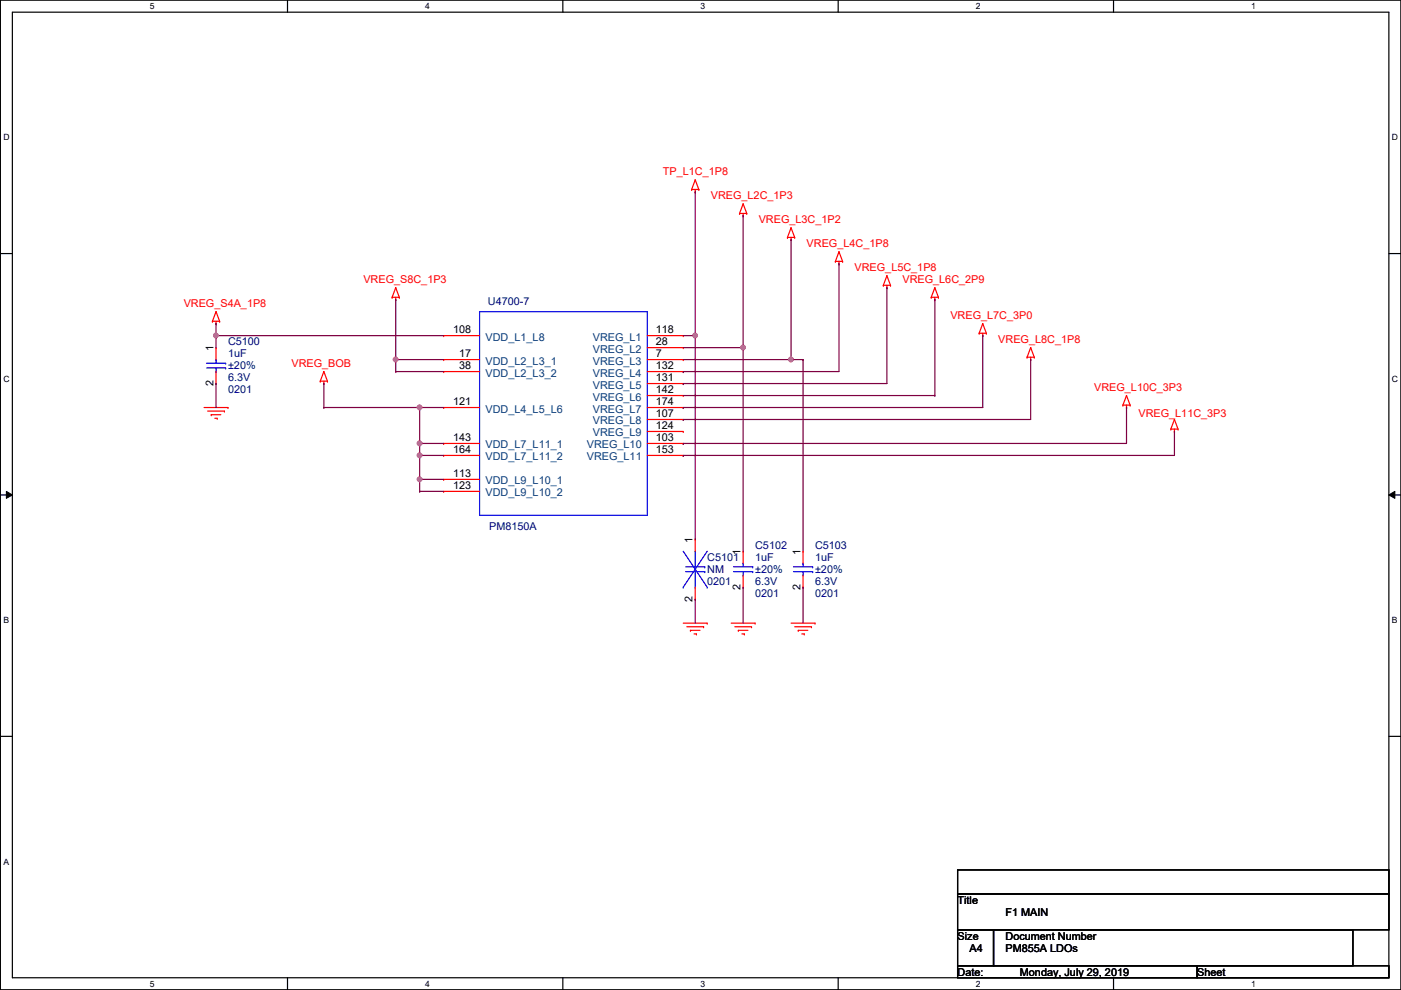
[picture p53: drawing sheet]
<svg xmlns="http://www.w3.org/2000/svg" width="297mm" height="210mm" viewBox="0 0 297 210" stroke-linecap="round" stroke-linejoin="round" font-family="sans-serif">
<defs><g id="words">
<g font-size="2.3" fill="#f00">
<text x="140.5" y="37.2">TP_L1C_1P8</text>
<text x="150.7" y="42.2">VREG_L2C_1P3</text>
<text x="160.9" y="47.3">VREG_L3C_1P2</text>
<text x="171" y="52.4">VREG_L4C_1P8</text>
<text x="181.2" y="57.5">VREG_L5C_1P8</text>
<text x="38.9" y="65.1">VREG_S4A_1P8</text>
<text x="77" y="60">VREG_S8C_1P3</text>
<text x="191.3" y="60">VREG_L6C_2P9</text>
<text x="201.5" y="67.6">VREG_L7C_3P0</text>
<text x="61.8" y="77.8">VREG_BOB</text>
<text x="211.7" y="72.7">VREG_L8C_1P8</text>
<text x="232" y="82.9">VREG_L10C_3P3</text>
<text x="241.4" y="88.5">VREG_L11C_3P3</text>
</g>
<g font-size="2.3" fill="#00007f">
<text x="103.5" y="64.6">U4700-7</text>
<text x="48.3" y="73.2">C5100</text>
<text x="48.3" y="75.8">1uF</text>
<text x="48.3" y="83.4">0201</text>
<text x="48.3" y="80.9">6.3V</text>
<text x="48.3" y="78.3">±20%</text>
<text x="103.7" y="112.4">PM8150A</text>
<text x="149.9" y="119">C5101</text>
<text x="160.1" y="116.4">C5102</text>
<text x="160.1" y="119">1uF</text>
<text x="172.8" y="116.4">C5103</text>
<text x="172.8" y="119">1uF</text>
<text x="149.9" y="121.5">NM</text>
<text x="149.9" y="124">0201</text>
<text x="160.1" y="124">6.3V</text>
<text x="160.1" y="121.5">±20%</text>
<text x="172.8" y="124">6.3V</text>
<text x="172.8" y="121.5">±20%</text>
<text x="160.1" y="126.6">0201</text>
<text x="172.8" y="126.6">0201</text>
</g>
<g font-size="2.3">
<text x="96.1" y="70.6">108</text>
<text x="139" y="70.6">118</text>
<text x="45.3" y="74.5" transform="rotate(-90 45.3 74.5)">1</text>
<text x="97.4" y="75.7">17</text>
<text x="139" y="73.2">28</text>
<text x="139" y="75.7">7</text>
<text x="45.3" y="81.8" transform="rotate(-90 45.3 81.8)">2</text>
<text x="97.4" y="78.2">38</text>
<text x="139" y="78.2">132</text>
<text x="139" y="80.8">131</text>
<text x="139" y="83.3">142</text>
<text x="96.1" y="85.9">121</text>
<text x="139" y="85.9">174</text>
<text x="139" y="88.4">107</text>
<text x="96.1" y="93.5">143</text>
<text x="139" y="90.9">124</text>
<text x="139" y="93.5">103</text>
<text x="96.1" y="96">164</text>
<text x="96.1" y="101.1">113</text>
<text x="139" y="96">153</text>
<text x="96.1" y="103.6">123</text>
<text x="146.9" y="115.1" transform="rotate(-90 146.9 115.1)">1</text>
<text x="157" y="117.6" transform="rotate(-90 157 117.6)">1</text>
<text x="169.7" y="117.6" transform="rotate(-90 169.7 117.6)">1</text>
<text x="157" y="125" transform="rotate(-90 157 125)">2</text>
<text x="169.7" y="125" transform="rotate(-90 169.7 125)">2</text>
<text x="146.9" y="127.6" transform="rotate(-90 146.9 127.6)">2</text>
<text x="203" y="191.6">Title</text>
<text x="213.2" y="194.1">F1 MAIN</text>
<text x="203" y="199.2">Size</text>
<text x="205.6" y="201.8">A4</text>
<text x="213.2" y="199.2">Document Number</text>
<text x="213.2" y="201.8">PM855A LDOs</text>
<text x="203" y="206.8">Date:</text>
<text x="216.2" y="206.8">Monday, July 29, 2019</text>
<text x="253.8" y="206.8">Sheet</text>
</g>
<g font-size="2.3" fill="#00407f">
<text x="103" y="72.2">VDD_L1_L8</text>
<text x="103" y="77.3">VDD_L2_L3_1</text>
<text x="125.7" y="72.2">VREG_L1</text>
<text x="125.7" y="74.8">VREG_L2</text>
<text x="125.7" y="77.3">VREG_L3</text>
<text x="103" y="79.8">VDD_L2_L3_2</text>
<text x="125.7" y="79.8">VREG_L4</text>
<text x="125.7" y="82.4">VREG_L5</text>
<text x="103" y="87.5">VDD_L4_L5_L6</text>
<text x="125.7" y="84.9">VREG_L6</text>
<text x="125.7" y="87.5">VREG_L7</text>
<text x="103" y="95.1">VDD_L7_L11_1</text>
<text x="124.4" y="95.1">VREG_L10</text>
<text x="125.7" y="90">VREG_L8</text>
<text x="125.7" y="92.5">VREG_L9</text>
<text x="103" y="97.6">VDD_L7_L11_2</text>
<text x="124.4" y="97.6">VREG_L11</text>
<text x="103" y="102.7">VDD_L9_L10_1</text>
<text x="103" y="105.2">VDD_L9_L10_2</text>
</g>
<g font-size="1.8">
<text x="31.8" y="1.9">5</text>
<text x="90.1" y="1.9">4</text>
<text x="148.5" y="1.9">3</text>
<text x="206.9" y="1.9">2</text>
<text x="265.3" y="1.9">1</text>
<text x=".7" y="29.8">D</text>
<text x="295.1" y="29.8">D</text>
<text x=".7" y="80.9">C</text>
<text x="295.1" y="80.9">C</text>
<text x=".7" y="132.1">B</text>
<text x="295.1" y="132.1">B</text>
<text x=".7" y="183.3">A</text>
<text x="31.8" y="209.2">5</text>
<text x="90.1" y="209.2">4</text>
<text x="148.5" y="209.2">3</text>
<text x="206.9" y="209.2">2</text>
<text x="265.3" y="209.2">1</text>
</g>
</g></defs>
<path d="M.1 0h296.9v209.8h-296.9zM2.6 2.6h291.9v204.7h-291.9z" fill="none" stroke="#000" stroke-width=".25"/>
<g fill="#fff">
<path d="M31.8 .3h1v2h-1z"/>
<path d="M31.8 207.6h1v1.9h-1z"/>
</g>
<path d="M61 0v2.6M61 207.3v2.5" fill="none" stroke="#000" stroke-width=".25"/>
<g fill="#fff">
<path d="M90.1 .3h1v2h-1z"/>
<path d="M90.1 207.6h1v1.9h-1z"/>
</g>
<path d="M119.3 0v2.6M119.3 207.3v2.5" fill="none" stroke="#000" stroke-width=".25"/>
<g fill="#fff">
<path d="M148.5 .3h1v2h-1z"/>
<path d="M148.5 207.6h1v1.9h-1z"/>
</g>
<path d="M177.7 0v2.6M177.7 207.3v2.5" fill="none" stroke="#000" stroke-width=".25"/>
<g fill="#fff">
<path d="M206.9 .3h1v2h-1z"/>
<path d="M206.9 207.6h1v1.9h-1z"/>
</g>
<path d="M236.1 0v2.6M236.1 207.3v2.5" fill="none" stroke="#000" stroke-width=".25"/>
<g fill="#fff">
<path d="M265.3 .3h.9v2h-.9z"/>
<path d="M265.3 207.6h.9v1.9h-.9z"/>
<path d="M.7 28.2h1.3v1.9h-1.3z"/>
<path d="M295.1 28.2h1.3v1.9h-1.3z"/>
<path d="M.7 79.3h1.3v2h-1.3z"/>
<path d="M295.1 79.3h1.3v2h-1.3z"/>
</g>
<path d="M.1 53.8h2.5M294.5 53.8h2.5" fill="none" stroke="#000" stroke-width=".25"/>
<g fill="#fff">
<path d="M.7 130.5h1.2v2h-1.2z"/>
<path d="M295.1 130.5h1.2v2h-1.2z"/>
</g>
<path d="M.1 104.9h2.5M294.5 104.9h2.5" fill="none" stroke="#000" stroke-width=".25"/>
<path d="M1.4 104.2l1.2 .7-1.2 .8zM294.5 104.9l1.2-.7v1.5z" fill="#000"/>
<path d="M1.4 104.2l1.2 .7-1.2 .8zM294.5 104.9l1.2-.7v1.5z" fill="none" stroke="#000" stroke-width=".21"/>
<path d="M.7 181.7h1.2v2h-1.2z" fill="#fff"/>
<path d="M.1 156.1h2.5M294.5 156.1h2.5M203 184.4h91.5v5.1h-91.5zM203 189.5h91.5v7.6h-91.5zM203 197.1h7.6v7.7h-7.6zM210.6 197.1h76.2v7.7h-76.2zM203 204.8h50.8v2.5h-50.8zM253.8 204.8h40.7v2.5h-40.7z" fill="none" stroke="#000" stroke-width=".25"/>
<g fill="none" stroke="#f00" stroke-width=".25">
<path d="M147.4 38.1h.1M147.4 38.1l.8 2.1M147.4 38.1l-.8 2.1M146.6 40.2h.1M146.6 40.2h1.6M147.4 40.7h.1M147.4 40.2v.5M148.2 40.2h.1M156.8 45.3h.1M156.8 45.3h1.5M157.6 45.8h.1M157.6 43.2h.1"/>
<path d="M157.6 45.3v.5M157.6 43.2l.7 2.1M157.6 43.2l-.8 2.1M158.3 45.3h.1M167 50.3h.1M167 50.3h1.5M167.7 50.8h.1M167.7 48.3h.1M167.7 50.3v.5M167.7 48.3l.8 2M167.7 48.3l-.7 2M168.5 50.3h.1"/>
<path d="M177.1 55.4h.1M177.1 55.4h1.5M177.9 55.9h.1M177.9 53.4h.1M177.9 55.4v.5M177.9 53.4l.7 2M177.9 53.4l-.8 2M178.6 55.4h.1M188 58.5h.1M188 58.5l.8 2M188 58.5l-.7 2M45 68.1h.1"/>
<path d="M45 68.1h1.6M45.8 68.6h.1M45.8 66.1h.1M45.8 73.7h.1M45.8 68.1v.5M45.8 73.7v2.5M45.8 78.8v2.5M45.8 66.1l.8 2M45.8 66.1l-.8 2M46.6 68.1h.1M68.7 78.8h.1M68.7 78.8l.7 2"/>
<path d="M68.7 78.8l-.8 2M83.1 63h.1M83.1 63h1.6M83.9 63.5h.1M83.9 61h.1M83.9 63v.5M83.9 61l.8 2M83.9 61l-.8 2M84.7 63h.1M94.1 71.2h.1M94.1 76.2h.1M94.1 78.8h.1"/>
<path d="M94.1 71.2h7.6M94.1 76.2h7.6M94.1 78.8h7.6M137.2 71.2h7.7M137.2 73.7h7.7M137.2 76.2h7.7M137.2 78.8h7.7M144.9 71.2h.1M144.9 73.7h.1M144.9 76.2h.1M144.9 78.8h.1M187.3 60.5h.1"/>
<path d="M187.3 60.5h1.5M188 61h.1M188 60.5v.5M188.8 60.5h.1M197.4 63h.1M197.4 63h1.6M198.2 63.5h.1M198.2 61h.1M198.2 63v.5M198.2 61l.8 2M198.2 61l-.8 2M199 63h.1"/>
<path d="M207.6 70.7h.1M207.6 70.7h1.5M208.4 71.2h.1M208.4 68.6h.1M208.4 70.7v.5M208.4 68.6l.7 2.1M208.4 68.6l-.8 2.1M209.1 70.7h.1M217.8 75.7h.1M217.8 75.7h1.5M218.5 76.2h.1M218.5 73.7h.1"/>
<path d="M218.5 75.7v.5M218.5 73.7l.8 2M218.5 73.7l-.7 2M219.3 75.7h.1M43.3 86.4h5M44 87.2h3.6M44.8 87.9h.1M44.8 87.9h2M45.5 88.7h.6M45.8 81.3h.1M46.1 88.7h.1M47.6 87.2h.1"/>
<path d="M48.3 86.4h.1M67.9 80.8h.1M67.9 80.8h1.5M68.7 81.3h.1M68.7 80.8v.5M69.4 80.8h.1M94.1 86.4h.1M94.1 94h.1M94.1 96.6h.1M94.1 86.4h7.6M94.1 94h7.6M94.1 96.6h7.6"/>
<path d="M137.2 86.4h7.7M137.2 81.3h7.7M137.2 83.9h7.7M137.2 88.9h7.7M137.2 91.5h7.7M137.2 94h7.7M137.2 96.6h7.7M144.9 81.3h.1M144.9 83.9h.1M144.9 86.4h.1M144.9 88.9h.1M144.9 91.5h.1"/>
<path d="M144.9 94h.1M144.9 96.6h.1M238.1 85.9h.1M238.1 85.9h1.5M238.8 86.4h.1M238.8 83.9h.1M238.8 85.9v.5M238.8 83.9l.8 2M238.8 83.9l-.7 2M239.6 85.9h.1M248.2 91h.1M248.2 91h1.6"/>
<path d="M249 91.5h.1M249 88.9h.1M249 91v.5M249 88.9l-.8 2.1M249 88.9l.8 2.1M249.8 91h.1M94.1 101.6h.1M94.1 104.2h.1M94.1 101.6h7.6M94.1 104.2h7.6M147.4 114.3h.1M147.4 114.3v2.6"/>
<path d="M157.6 116.9h.1M157.6 116.9v2.5M170.3 116.9h.1M170.3 116.9v2.5M144.9 132.1h5M145.6 132.9h3.6M146.4 133.6h.1M146.4 133.6h2M147.1 134.4h.6M147.4 127h.1M147.4 124.5v2.5M147.7 134.4h.1"/>
<path d="M149.2 132.9h.1M149.9 132.1h.1M155 132.1h5.1M155.8 132.9h3.5M156.5 133.6h.1M156.5 133.6h2.1M157.3 134.4h.5M157.6 124.5h.1M157.6 122v2.5M157.8 134.4h.1M159.3 132.9h.1M160.1 132.1h.1"/>
<path d="M167.7 132.1h5.1M168.5 132.9h3.5M169.2 133.6h.1M169.2 133.6h2.1M170 134.4h.5M170.3 124.5h.1M170.3 122v2.5M170.5 134.4h.1M172 132.9h.1M172.8 132.1h.1"/>
</g>
<g fill="none" stroke="#00f" stroke-width=".25">
<path d="M43.8 77h4M43.8 78h4M45.8 76.2h.1M45.8 78.8h.1M45.8 76.2v.8M45.8 78v.8M47.8 77h.1M47.8 78h.1M101.7 66.1h35.5v43.2h-35.5zM144.9 116.9l5 7.6M147.4 116.9h.1M147.4 116.9v3.3"/>
<path d="M149.9 116.9l-5 7.6M157.6 119.4h.1M157.6 119.4v.8M170.3 119.4h.1M170.3 119.4v.8M144.9 124.5h.1M145.4 120.2h4M145.4 121.2h4M147.4 124.5h.1M147.4 121.2v3.3M149.4 120.2h.1M149.4 121.2h.1"/>
<path d="M149.9 124.5h.1M155.5 120.2h4.1M155.5 121.2h4.1M157.6 122h.1M157.6 121.2v.8M159.6 120.2h.1M159.6 121.2h.1M168.2 120.2h4.1M168.2 121.2h4.1M170.3 122h.1M170.3 121.2v.8M172.3 120.2h.1"/>
<path d="M172.3 121.2h.1"/>
</g>
<path d="M147.4 40.7h.1M147.4 40.7v30.5M157.6 45.8h.1M157.6 45.8v27.9M167.7 50.8h.1M167.7 50.8v25.4M144.9 76.2h22.8M167.7 76.2h.1M144.9 96.6h.1M249 91.5h.1M249 91.5v5.1h-104.1" fill="none" stroke="#7f0040" stroke-width=".25"/>
<circle cx="167.7" cy="76.2" r=".49" fill="#f0f"/>
<circle cx="167.7" cy="76.2" r=".49" fill="none" stroke="#f0f" stroke-width=".25"/>
<g fill="none" stroke="#7f0040" stroke-width=".25">
<path d="M177.9 55.9h.1M177.9 55.9v22.9h-33M144.9 78.8h.1M144.9 71.2h2.5M144.9 73.7h12.7M147.4 71.2h.1M157.6 73.7h.1M188 61h.1M188 61v20.3M208.4 71.2h.1M208.4 71.2v15.2M218.5 76.2h.1"/>
<path d="M218.5 76.2v12.7M238.8 86.4h.1M238.8 86.4v7.6"/>
</g>
<circle cx="157.5" cy="73.7" r=".49" fill="#f0f"/>
<circle cx="157.5" cy="73.7" r=".49" fill="none" stroke="#f0f" stroke-width=".25"/>
<path d="M45.8 71.2h.1M45.8 71.2h48.3M144.9 88.9h.1M144.9 86.4h.1M144.9 81.3h.1M144.9 94h.1M144.9 88.9h73.6M144.9 86.4h63.5M144.9 81.3h43.1M144.9 94h93.9" fill="none" stroke="#7f0040" stroke-width=".25"/>
<circle cx="45.8" cy="71.1" r=".49" fill="#f0f"/>
<circle cx="45.8" cy="71.1" r=".49" fill="none" stroke="#f0f" stroke-width=".25"/>
<path d="M45.8 71.2h.1M45.8 68.6h.1M45.8 68.6v5.1M83.9 78.8h.1M83.9 63.5h.1M83.9 76.2h.1M83.9 78.8h10.2M83.9 63.5v12.7M83.9 76.2h10.2M45.8 81.3h.1M45.8 81.3v5.1" fill="none" stroke="#7f0040" stroke-width=".25"/>
<circle cx="83.9" cy="76.2" r=".49" fill="#f0f"/>
<circle cx="83.9" cy="76.2" r=".49" fill="none" stroke="#f0f" stroke-width=".25"/>
<path d="M83.9 76.2h.1M83.9 76.2v2.6M68.7 86.4h.1M68.7 86.4h20.3" fill="none" stroke="#7f0040" stroke-width=".25"/>
<circle cx="89" cy="86.4" r=".49" fill="#f0f"/>
<circle cx="89" cy="86.4" r=".49" fill="none" stroke="#f0f" stroke-width=".25"/>
<path d="M89 86.4h.1M89 96.6h.1M89 86.4v7.6M89 96.6v7.6M89 86.4h5.1M89 96.6h5.1M89 104.2h.1M89 101.6h.1M89 104.2h5.1M89 101.6h5.1" fill="none" stroke="#7f0040" stroke-width=".25"/>
<circle cx="89" cy="101.6" r=".49" fill="#f0f"/>
<circle cx="89" cy="101.6" r=".49" fill="none" stroke="#f0f" stroke-width=".25"/>
<circle cx="89" cy="96.5" r=".49" fill="#f0f"/>
<circle cx="89" cy="96.5" r=".49" fill="none" stroke="#f0f" stroke-width=".25"/>
<path d="M89 94h.1M89 94h5.1" fill="none" stroke="#7f0040" stroke-width=".25"/>
<circle cx="89" cy="94" r=".49" fill="#f0f"/>
<circle cx="89" cy="94" r=".49" fill="none" stroke="#f0f" stroke-width=".25"/>
<path d="M147.4 71.2h.1M147.4 71.2v43.1M68.7 81.3h.1M68.7 81.3v5.1M89 94h.1M89 94v2.6M147.4 127h.1M147.4 127v5.1" fill="none" stroke="#7f0040" stroke-width=".25"/>
<circle cx="147.4" cy="71.1" r=".49" fill="#f0f"/>
<circle cx="147.4" cy="71.1" r=".49" fill="none" stroke="#f0f" stroke-width=".25"/>
<g fill="none" stroke="#7f0040" stroke-width=".25">
<path d="M157.6 73.7h.1M157.6 73.7v43.2M167.7 76.2h2.6M170.3 76.2h.1M170.3 76.2v40.7M198.2 63.5h.1M198.2 63.5v20.4M144.9 83.9h53.3M198.2 83.9h.1M157.6 124.5h.1M157.6 124.5v7.6M170.3 124.5h.1"/>
<path d="M170.3 124.5v7.6"/>
</g>
<circle cx="167.7" cy="76.2" r=".49" fill="#f0f"/>
<circle cx="167.7" cy="76.2" r=".49" fill="none" stroke="#f0f" stroke-width=".25"/>
<circle cx="157.5" cy="73.7" r=".49" fill="#f0f"/>
<circle cx="157.5" cy="73.7" r=".49" fill="none" stroke="#f0f" stroke-width=".25"/>
<circle cx="45.8" cy="71.1" r=".49" fill="#f0f"/>
<circle cx="45.8" cy="71.1" r=".49" fill="none" stroke="#f0f" stroke-width=".25"/>
<circle cx="83.9" cy="76.2" r=".49" fill="#f0f"/>
<circle cx="83.9" cy="76.2" r=".49" fill="none" stroke="#f0f" stroke-width=".25"/>
<circle cx="89" cy="86.4" r=".49" fill="#f0f"/>
<circle cx="89" cy="86.4" r=".49" fill="none" stroke="#f0f" stroke-width=".25"/>
<circle cx="89" cy="101.6" r=".49" fill="#f0f"/>
<circle cx="89" cy="101.6" r=".49" fill="none" stroke="#f0f" stroke-width=".25"/>
<circle cx="89" cy="96.5" r=".49" fill="#f0f"/>
<circle cx="89" cy="96.5" r=".49" fill="none" stroke="#f0f" stroke-width=".25"/>
<circle cx="89" cy="94" r=".49" fill="#f0f"/>
<circle cx="89" cy="94" r=".49" fill="none" stroke="#f0f" stroke-width=".25"/>
<circle cx="147.4" cy="71.1" r=".49" fill="#f0f"/>
<circle cx="147.4" cy="71.1" r=".49" fill="none" stroke="#f0f" stroke-width=".25"/>
<use href="#words"/>
</svg>
